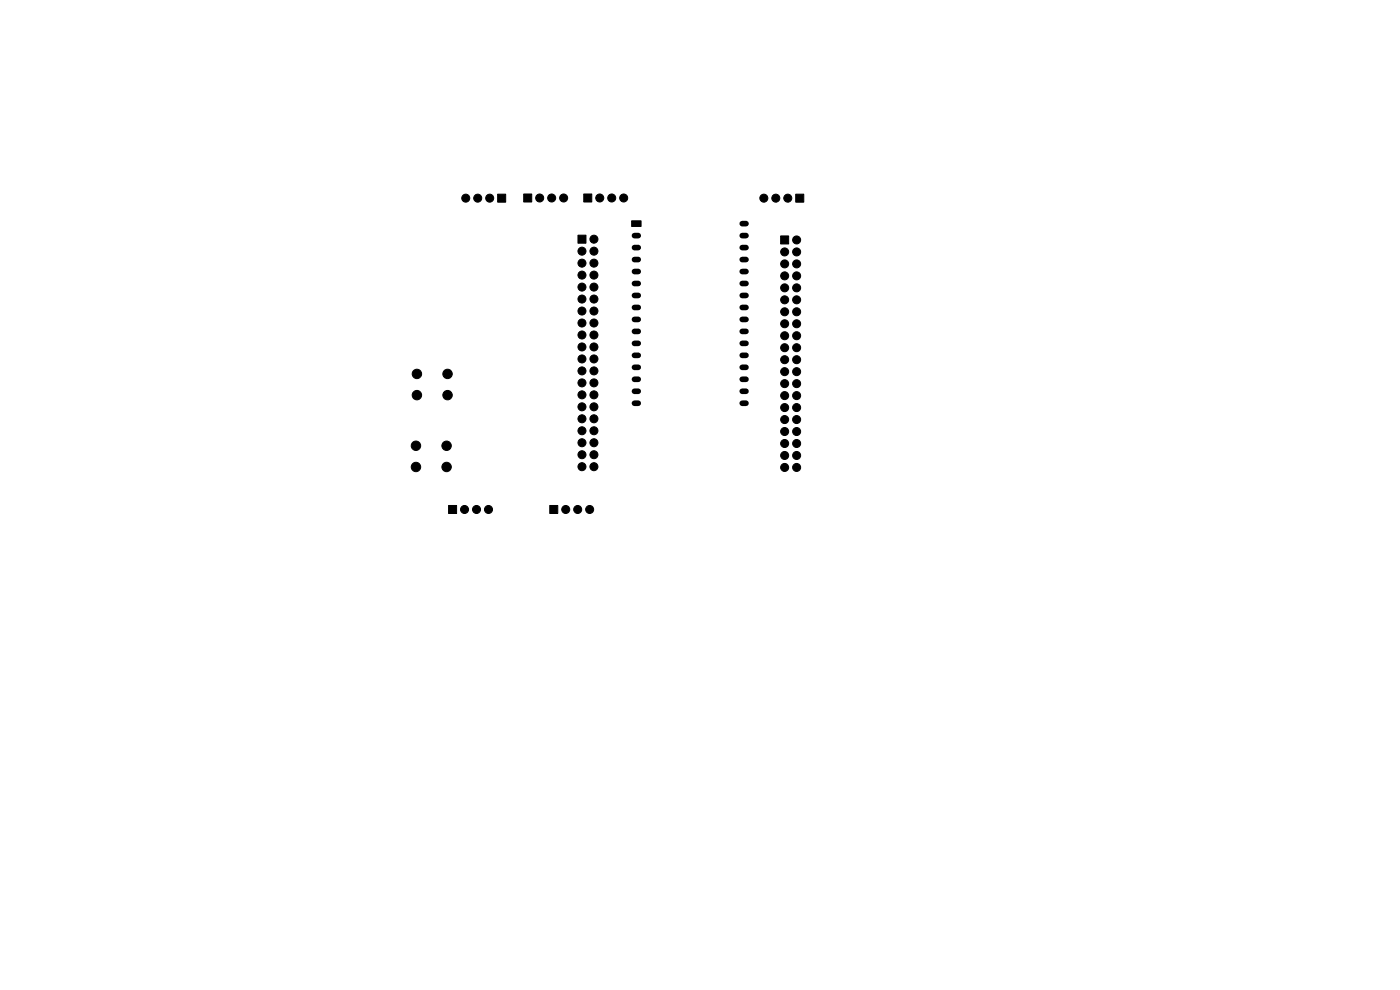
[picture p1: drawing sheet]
<svg xmlns="http://www.w3.org/2000/svg" width="297mm" height="210mm" viewBox="0 0 297 210" stroke-linecap="round" stroke-linejoin="round" font-family="sans-serif">
<g fill="#000" stroke="#000" stroke-width=".21">
<path d="M105.6 41.2h1.7v1.7h-1.7zM111.1 41.2h1.7v1.7h-1.7zM122.6 49.9h1.7v1.7h-1.7zM123.8 41.2h1.7v1.7h-1.7zM134 46.8h2v1.2h-2zM165.6 50h1.7v1.7h-1.7zM168.8 41.2h1.7v1.7h-1.7zM95.2 107.2h1.7v1.7h-1.7zM116.6 107.2h1.7v1.7h-1.7z"/>
<circle cx="98.8" cy="42" r=".85"/>
<circle cx="101.3" cy="42" r=".85"/>
<circle cx="103.9" cy="42" r=".85"/>
<circle cx="114.5" cy="42" r=".85"/>
<circle cx="117" cy="42" r=".85"/>
<circle cx="119.6" cy="42" r=".85"/>
<circle cx="123.5" cy="58.4" r=".85"/>
<circle cx="123.5" cy="55.8" r=".85"/>
<circle cx="123.5" cy="53.3" r=".85"/>
<circle cx="126" cy="50.7" r=".85"/>
<circle cx="126" cy="53.3" r=".85"/>
<circle cx="126" cy="55.8" r=".85"/>
<circle cx="126" cy="58.4" r=".85"/>
<circle cx="127.2" cy="42" r=".85"/>
<circle cx="129.8" cy="42" r=".85"/>
<circle cx="132.3" cy="42" r=".85"/>
<circle cx="162" cy="42" r=".85"/>
<circle cx="164.6" cy="42" r=".85"/>
<circle cx="166.5" cy="53.4" r=".85"/>
<circle cx="166.5" cy="58.5" r=".85"/>
<circle cx="166.5" cy="56" r=".85"/>
<circle cx="167.1" cy="42" r=".85"/>
<circle cx="169" cy="56" r=".85"/>
<circle cx="169" cy="58.5" r=".85"/>
<circle cx="169" cy="50.9" r=".85"/>
<circle cx="169" cy="53.4" r=".85"/>
<circle cx="88.4" cy="79.3" r="1"/>
<circle cx="94.9" cy="79.3" r="1"/>
<circle cx="123.5" cy="63.4" r=".85"/>
<circle cx="123.5" cy="66" r=".85"/>
<circle cx="123.5" cy="76.1" r=".85"/>
<circle cx="123.5" cy="71.1" r=".85"/>
<circle cx="123.5" cy="60.9" r=".85"/>
<circle cx="123.5" cy="68.5" r=".85"/>
<circle cx="123.5" cy="78.7" r=".85"/>
<circle cx="123.5" cy="73.6" r=".85"/>
<circle cx="126" cy="63.4" r=".85"/>
<circle cx="126" cy="76.1" r=".85"/>
<circle cx="126" cy="66" r=".85"/>
<circle cx="126" cy="68.5" r=".85"/>
<circle cx="126" cy="71.1" r=".85"/>
<circle cx="126" cy="60.9" r=".85"/>
<circle cx="126" cy="73.6" r=".85"/>
<circle cx="126" cy="78.7" r=".85"/>
<circle cx="166.5" cy="66.1" r=".85"/>
<circle cx="166.5" cy="68.7" r=".85"/>
<circle cx="166.5" cy="76.3" r=".85"/>
<circle cx="166.5" cy="71.2" r=".85"/>
<circle cx="166.5" cy="61.1" r=".85"/>
<circle cx="166.5" cy="63.6" r=".85"/>
<circle cx="166.5" cy="73.8" r=".85"/>
<circle cx="166.5" cy="78.8" r=".85"/>
<circle cx="169" cy="73.8" r=".85"/>
<circle cx="169" cy="78.8" r=".85"/>
<circle cx="169" cy="66.1" r=".85"/>
<circle cx="169" cy="63.6" r=".85"/>
<circle cx="169" cy="76.3" r=".85"/>
<circle cx="169" cy="68.7" r=".85"/>
<circle cx="169" cy="71.2" r=".85"/>
<circle cx="169" cy="61.1" r=".85"/>
<circle cx="88.2" cy="99.1" r="1"/>
<circle cx="88.2" cy="94.6" r="1"/>
<circle cx="88.4" cy="83.8" r="1"/>
<circle cx="94.7" cy="99.1" r="1"/>
<circle cx="94.7" cy="94.6" r="1"/>
<circle cx="94.9" cy="83.8" r="1"/>
<circle cx="123.5" cy="93.9" r=".85"/>
<circle cx="123.5" cy="81.2" r=".85"/>
<circle cx="123.5" cy="86.3" r=".85"/>
<circle cx="123.5" cy="88.8" r=".85"/>
<circle cx="123.5" cy="99" r=".85"/>
<circle cx="123.5" cy="96.5" r=".85"/>
<circle cx="123.5" cy="83.8" r=".85"/>
<circle cx="123.5" cy="91.4" r=".85"/>
<circle cx="126" cy="88.8" r=".85"/>
<circle cx="126" cy="81.2" r=".85"/>
<circle cx="126" cy="83.8" r=".85"/>
<circle cx="126" cy="99" r=".85"/>
<circle cx="126" cy="93.9" r=".85"/>
<circle cx="126" cy="86.3" r=".85"/>
<circle cx="126" cy="91.4" r=".85"/>
<circle cx="126" cy="96.5" r=".85"/>
<circle cx="166.5" cy="81.4" r=".85"/>
<circle cx="166.5" cy="86.5" r=".85"/>
<circle cx="166.5" cy="99.2" r=".85"/>
<circle cx="166.5" cy="89" r=".85"/>
<circle cx="166.5" cy="96.6" r=".85"/>
<circle cx="166.5" cy="83.9" r=".85"/>
<circle cx="166.5" cy="94.1" r=".85"/>
<circle cx="166.5" cy="91.5" r=".85"/>
<circle cx="169" cy="81.4" r=".85"/>
<circle cx="169" cy="83.9" r=".85"/>
<circle cx="169" cy="94.1" r=".85"/>
<circle cx="169" cy="96.6" r=".85"/>
<circle cx="169" cy="89" r=".85"/>
<circle cx="169" cy="91.5" r=".85"/>
<circle cx="169" cy="86.5" r=".85"/>
<circle cx="169" cy="99.2" r=".85"/>
<circle cx="98.6" cy="108.1" r=".85"/>
<circle cx="101.1" cy="108.1" r=".85"/>
<circle cx="103.6" cy="108.1" r=".85"/>
<circle cx="120" cy="108.1" r=".85"/>
<circle cx="122.6" cy="108.1" r=".85"/>
<circle cx="125.1" cy="108.1" r=".85"/>
</g>
<g fill="none" stroke="#000" stroke-width="1.2">
<path d="M134.6 50h.8M134.6 52.5h.8M134.6 55.1h.8M134.6 57.6h.8M157.5 50h.8M157.5 52.5h.8M157.5 55.1h.8M157.5 57.6h.8M157.5 47.4h.8M134.6 60.1h.8M134.6 62.7h.8M134.6 65.2h.8"/>
<path d="M134.6 67.8h.8M134.6 70.3h.8M134.6 72.8h.8M134.6 75.4h.8M134.6 77.9h.8M157.5 60.1h.8M157.5 62.7h.8M157.5 65.2h.8M157.5 67.8h.8M157.5 70.3h.8M157.5 72.8h.8M157.5 75.4h.8"/>
<path d="M157.5 77.9h.8M134.6 80.5h.8M134.6 83h.8M134.6 85.5h.8M157.5 80.5h.8M157.5 83h.8M157.5 85.5h.8"/>
</g>
</svg>
